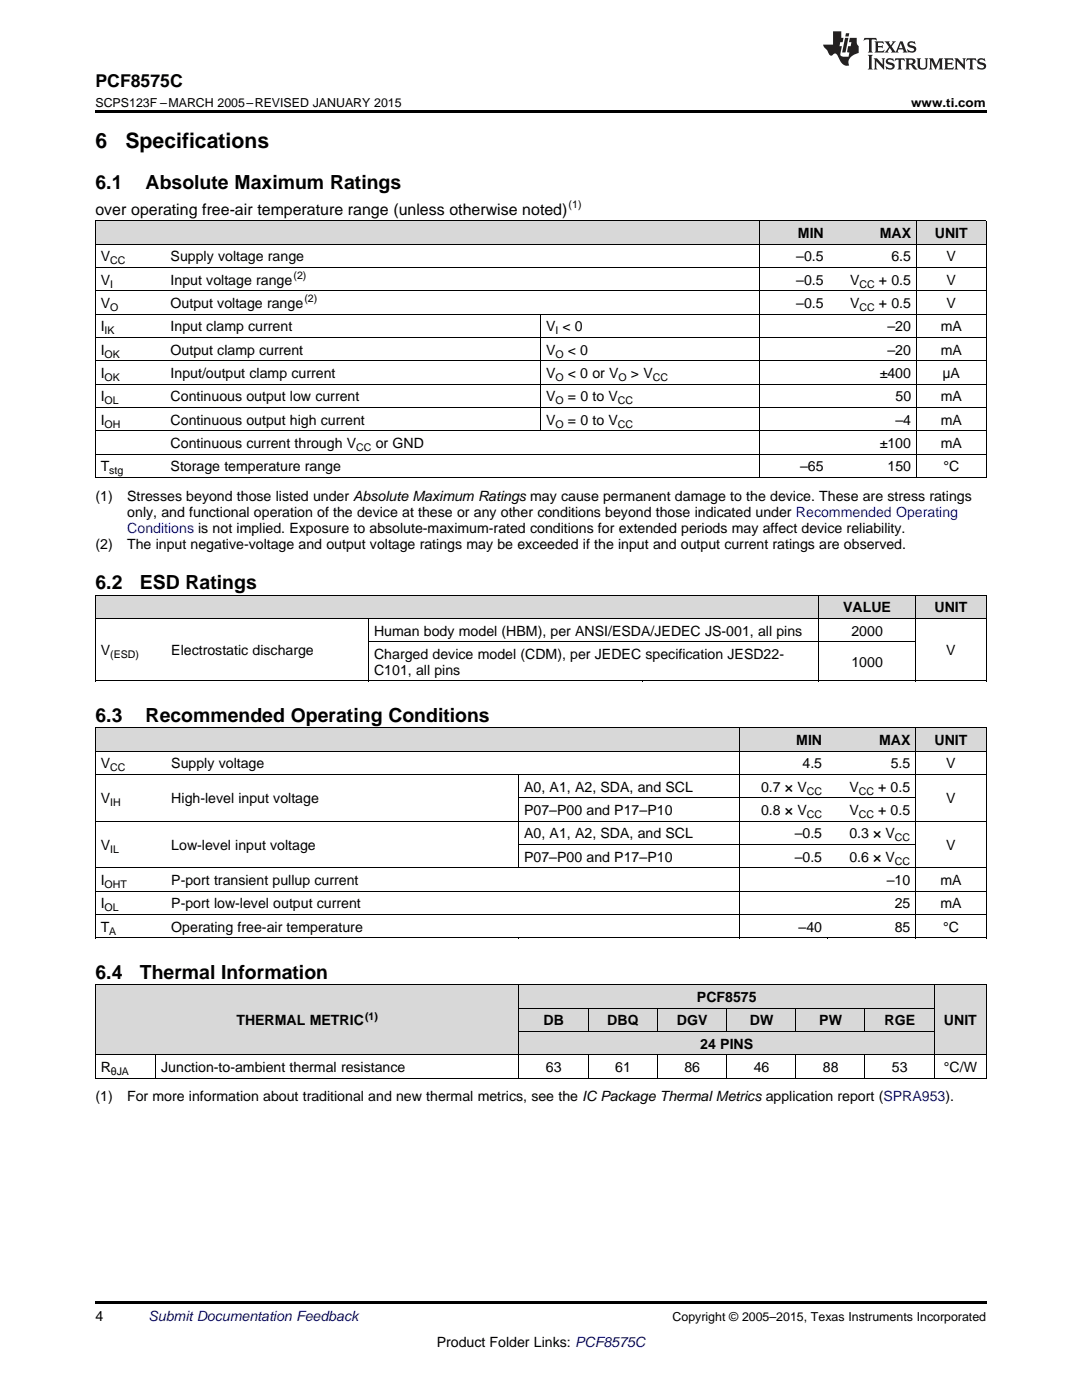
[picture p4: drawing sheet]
<svg xmlns="http://www.w3.org/2000/svg" width="216mm" height="279mm" viewBox="0 0 216 279" stroke-linecap="round" stroke-linejoin="round" font-family="sans-serif">
<defs><g id="words">
<g font-size="4.2">
<text x="19" y="29.6">6</text>
<text x="25" y="29.6">Specifications</text>
</g>
<g font-size="3.9">
<text x="19" y="37.7">6.1</text>
<text x="29.1" y="37.7">Absolute Maximum Ratings</text>
<text x="19" y="117.5">6.2</text>
<text x="27.9" y="117.5">ESD Ratings</text>
<text x="19" y="144">6.3</text>
<text x="29.1" y="144">Recommended Operating Conditions</text>
<text x="19" y="195.3">6.4</text>
<text x="27.9" y="195.3">Thermal Information</text>
</g>
<text font-size="3.5" x="19" y="17.3">PCF8575C</text>
<text font-size="3.2" x="19" y="42.9">over operating free-air temperature range (unless otherwise noted)</text>
<g font-size="2.8">
<text x="159.2" y="47.5">MIN</text>
<text x="175.5" y="47.5">MAX</text>
<text x="186.5" y="47.5">UNIT</text>
<text x="20.1" y="52.2">V</text>
<text x="34" y="52.2">Supply voltage range</text>
<text x="158.9" y="52.2">–0.5</text>
<text x="177.9" y="52.2">6.5</text>
<text x="188.9" y="52.2">V</text>
<text x="20.1" y="56.8">V</text>
<text x="34" y="56.8">Input voltage range</text>
<text x="158.9" y="56.8">–0.5</text>
<text x="169.6" y="56.8">V</text>
<text x="175.4" y="56.8">+ 0.5</text>
<text x="188.9" y="56.8">V</text>
<text x="20.1" y="61.5">V</text>
<text x="34" y="61.5">Output voltage range</text>
<text x="158.9" y="61.5">–0.5</text>
<text x="169.6" y="61.5">V</text>
<text x="175.4" y="61.5">+ 0.5</text>
<text x="188.9" y="61.5">V</text>
<text x="20.1" y="66.1">I</text>
<text x="20.1" y="70.8">I</text>
<text x="34" y="66.1">Input clamp current</text>
<text x="34" y="70.8">Output clamp current</text>
<text x="109" y="66.1">V &lt; 0</text>
<text x="109" y="70.8">V</text>
<text x="113.3" y="70.8">&lt; 0</text>
<text x="177.1" y="66.1">–20</text>
<text x="177.1" y="70.8">–20</text>
<text x="187.7" y="66.1">mA</text>
<text x="187.7" y="70.8">mA</text>
<text x="20.1" y="75.5">I</text>
<text x="34" y="75.5">Input/output clamp current</text>
<text x="109" y="75.5">V</text>
<text x="113.3" y="75.5">&lt; 0 or V</text>
<text x="125.9" y="75.5">&gt; V</text>
<text x="175.5" y="75.5">±400</text>
<text x="188.1" y="75.5">μA</text>
<text x="20.1" y="80.1">I</text>
<text x="34" y="80.1">Continuous output low current</text>
<text x="109" y="80.1">V</text>
<text x="113.3" y="80.1">= 0 to V</text>
<text x="178.7" y="80.1">50</text>
<text x="187.7" y="80.1">mA</text>
<text x="20.1" y="84.8">I</text>
<text x="34" y="84.8">Continuous output high current</text>
<text x="34" y="89.4">Continuous current through V</text>
<text x="75" y="89.4">or GND</text>
<text x="109" y="84.8">V</text>
<text x="113.3" y="84.8">= 0 to V</text>
<text x="175.5" y="89.4">±100</text>
<text x="178.7" y="84.8">–4</text>
<text x="187.7" y="84.8">mA</text>
<text x="187.7" y="89.4">mA</text>
<text x="20.1" y="94.1">T</text>
<text x="34" y="94.1">Storage temperature range</text>
<text x="159.7" y="94.1">–65</text>
<text x="177.1" y="94.1">150</text>
<text x="188.2" y="94.1">°C</text>
<text x="19" y="99.9">(1)</text>
<text x="25.4" y="99.9">Stresses beyond those listed under Absolute Maximum Ratings may cause permanent damage to the device. These are stress ratings</text>
<text x="25.4" y="103.1">only, and functional operation of the device at these or any other conditions beyond those indicated under Recommended Operating</text>
<text x="19" y="109.5">(2)</text>
<text x="25.4" y="109.5">The input negative-voltage and output voltage ratings may be exceeded if the input and output current ratings are observed.</text>
<text x="168.2" y="122.2">VALUE</text>
<text x="186.5" y="122.2">UNIT</text>
<text x="20.1" y="130.8">V</text>
<text x="34.2" y="130.8">Electrostatic discharge</text>
<text x="74.6" y="126.9">Human body model (HBM), per ANSI/ESDA/JEDEC JS-001, all pins</text>
<text x="74.6" y="131.5">Charged device model (CDM), per JEDEC specification JESD22-</text>
<text x="169.9" y="126.9">2000</text>
<text x="188.8" y="130.8">V</text>
<text x="74.6" y="134.7">C101, all pins</text>
<text x="169.9" y="133.1">1000</text>
<text x="158.9" y="148.7">MIN</text>
<text x="175.4" y="148.7">MAX</text>
<text x="186.5" y="148.7">UNIT</text>
<text x="20.1" y="153.4">V</text>
<text x="34.2" y="153.4">Supply voltage</text>
<text x="160.1" y="153.4">4.5</text>
<text x="177.7" y="153.4">5.5</text>
<text x="188.8" y="153.4">V</text>
<text x="20.1" y="160.3">V</text>
<text x="34.2" y="160.3">High-level input voltage</text>
<text x="104.6" y="158">A0, A1, A2, SDA, and SCL</text>
<text x="151.9" y="158">0.7 × V</text>
<text x="169.5" y="158">V</text>
<text x="175.2" y="158">+ 0.5</text>
<text x="188.8" y="160.3">V</text>
<text x="104.6" y="162.7">P07–P00 and P17–P10</text>
<text x="104.6" y="167.3">A0, A1, A2, SDA, and SCL</text>
<text x="151.9" y="162.7">0.8 × V</text>
<text x="158.6" y="167.3">–0.5</text>
<text x="169.5" y="162.7">V</text>
<text x="169.5" y="167.3">0.3 × V</text>
<text x="175.2" y="162.7">+ 0.5</text>
<text x="20.1" y="169.7">V</text>
<text x="34.2" y="169.7">Low-level input voltage</text>
<text x="104.6" y="172">P07–P00 and P17–P10</text>
<text x="158.6" y="172">–0.5</text>
<text x="169.5" y="172">0.6 × V</text>
<text x="188.8" y="169.7">V</text>
<text x="20.1" y="176.6">I</text>
<text x="34.2" y="176.6">P-port transient pullup current</text>
<text x="177" y="176.6">–10</text>
<text x="187.6" y="176.6">mA</text>
<text x="20.1" y="181.3">I</text>
<text x="20.1" y="185.9">T</text>
<text x="34.2" y="181.3">P-port low-level output current</text>
<text x="34.2" y="185.9">Operating free-air temperature</text>
<text x="159.3" y="185.9">–40</text>
<text x="178.5" y="181.3">25</text>
<text x="178.5" y="185.9">85</text>
<text x="187.6" y="181.3">mA</text>
<text x="188.2" y="185.9">°C</text>
<text x="139.1" y="200">PCF8575</text>
<text x="47.2" y="204.6">THERMAL METRIC</text>
<text x="108.4" y="204.6">DB</text>
<text x="121.2" y="204.6">DBQ</text>
<text x="135.1" y="204.6">DGV</text>
<text x="139.7" y="209.3">24 PINS</text>
<text x="149.6" y="204.6">DW</text>
<text x="163.5" y="204.6">PW</text>
<text x="176.5" y="204.6">RGE</text>
<text x="188.3" y="204.6">UNIT</text>
<text x="20.1" y="213.9">R</text>
<text x="32.2" y="213.9">Junction-to-ambient thermal resistance</text>
<text x="108.9" y="213.9">63</text>
<text x="122.8" y="213.9">61</text>
<text x="136.6" y="213.9">86</text>
<text x="150.4" y="213.9">46</text>
<text x="164.2" y="213.9">88</text>
<text x="178" y="213.9">53</text>
<text x="188.3" y="213.9">°C/W</text>
<text x="19" y="219.8">(1)</text>
<text x="25.4" y="219.8">For more information about traditional and new thermal metrics, see the IC Package Thermal Metrics application report (SPRA953).</text>
<text x="19" y="263.6">4</text>
<text x="87.1" y="268.9">Product Folder Links: PCF8575C</text>
</g>
<text font-size="2.8" fill="#00f" x="25.4" y="106.3">Conditions is not implied. Exposure to absolute-maximum-rated conditions for extended periods may affect device reliability.</text>
<text font-size="2.8" fill="#0000c8" x="29.6" y="263.6">Submit Documentation Feedback</text>
<g font-size="2.5">
<text x="19" y="21.4">SCPS123F –MARCH 2005–REVISED JANUARY 2015</text>
<text x="181.8" y="21.4">www.ti.com</text>
<text x="134.2" y="263.6">Copyright © 2005–2015, Texas Instruments Incorporated</text>
</g>
<g font-size="2.1">
<text x="113.5" y="41.6">(1)</text>
<text x="22" y="52.7">CC</text>
<text x="22" y="57.4">I</text>
<text x="58.6" y="55.7">(2)</text>
<text x="171.5" y="57.4">CC</text>
<text x="22" y="62.1">O</text>
<text x="60.7" y="60.4">(2)</text>
<text x="171.5" y="62.1">CC</text>
<text x="20.9" y="66.7">IK</text>
<text x="20.9" y="71.4">OK</text>
<text x="110.8" y="66.7">I</text>
<text x="110.8" y="71.4">O</text>
<text x="20.9" y="76">OK</text>
<text x="110.8" y="76">O</text>
<text x="123.4" y="76">O</text>
<text x="130.2" y="76">CC</text>
<text x="20.9" y="80.7">OL</text>
<text x="110.8" y="80.7">O</text>
<text x="123.3" y="80.7">CC</text>
<text x="20.9" y="85.3">OH</text>
<text x="71.1" y="90">CC</text>
<text x="110.8" y="85.3">O</text>
<text x="123.3" y="85.3">CC</text>
<text x="21.8" y="94.7">stg</text>
<text x="22" y="131.3">(ESD)</text>
<text x="22" y="153.9">CC</text>
<text x="22" y="160.9">IH</text>
<text x="161" y="158.6">CC</text>
<text x="171.3" y="158.6">CC</text>
<text x="161" y="163.2">CC</text>
<text x="171.3" y="163.2">CC</text>
<text x="178.6" y="167.9">CC</text>
<text x="22" y="170.2">IL</text>
<text x="178.6" y="172.5">CC</text>
<text x="20.9" y="177.2">OHT</text>
<text x="20.9" y="181.9">OL</text>
<text x="21.8" y="186.5">A</text>
<text x="72.9" y="203.5">(1)</text>
<text x="22.1" y="214.5">θJA</text>
</g>
</g></defs>
<g fill="#d8d8d8">
<path d="M19 196.6h12.1v13.9h-12.1z"/>
<path d="M31.1 196.6h32.8v13.9h-32.8z"/>
<path d="M63.9 196.6h39.7v13.9h-39.7z"/>
<path d="M103.6 205.9h13.8v4.6h-13.8z"/>
<path d="M117.4 205.9h13.8v4.6h-13.8z"/>
<path d="M131.2 205.9h13.9v4.6h-13.9z"/>
<path d="M145.1 205.9h13.8v4.6h-13.8z"/>
<path d="M158.9 205.9h13.7v4.6h-13.7z"/>
<path d="M172.6 205.9h13.9v4.6h-13.9z"/>
<path d="M186.5 196.6h10.3v13.9h-10.3z"/>
<path d="M103.6 201.2h13.8v4.7h-13.8z"/>
<path d="M117.4 201.2h13.8v4.7h-13.8z"/>
<path d="M131.2 201.2h13.9v4.7h-13.9z"/>
<path d="M145.1 201.2h13.8v4.7h-13.8z"/>
<path d="M158.9 201.2h13.7v4.7h-13.7z"/>
<path d="M172.6 201.2h13.9v4.7h-13.9z"/>
<path d="M103.6 196.6h13.8v4.6h-13.8z"/>
<path d="M117.4 196.6h13.8v4.6h-13.8z"/>
<path d="M131.2 196.6h13.9v4.6h-13.9z"/>
<path d="M145.1 196.6h13.8v4.6h-13.8z"/>
<path d="M158.9 196.6h13.7v4.6h-13.7z"/>
<path d="M172.6 196.6h13.9v4.6h-13.9z"/>
<path d="M19 145.3h14.1v4.7h-14.1z"/>
<path d="M33.1 145.3h70.4v4.7h-70.4z"/>
<path d="M103.5 145.3h44v4.7h-44z"/>
<path d="M147.5 145.3h17.6v4.7h-17.6z"/>
<path d="M165.1 145.3h17.6v4.7h-17.6z"/>
<path d="M182.7 145.3h14.1v4.7h-14.1z"/>
<path d="M19 118.8h14.1v4.7h-14.1z"/>
<path d="M33.1 118.8h40.5v4.7h-40.5z"/>
<path d="M73.6 118.8h54.6v4.7h-54.6z"/>
<path d="M128.2 118.8h35.2v4.7h-35.2z"/>
<path d="M163.4 118.8h19.3v4.7h-19.3z"/>
<path d="M182.7 118.8h14.1v4.7h-14.1z"/>
<path d="M19 44.1h14v4.7h-14z"/>
<path d="M33 44.1h74.9v4.7h-74.9z"/>
<path d="M107.9 44.1h43.6v4.7h-43.6z"/>
<path d="M151.5 44.1h14v4.7h-14z"/>
<path d="M165.5 44.1h17.4v4.7h-17.4z"/>
<path d="M182.9 44.1h13.9v4.7h-13.9z"/>
</g>
<g fill="#000">
<path d="M19 22h177.8v.5h-177.8zM19 135.9l.2 .1zM73.5 135.9l.1 .1zM128.1 135.9l.1 .1zM163.3 135.9l.1 .1zM182.6 135.9l.1 .1zM196.7 135.9l.1 .1zM19 187.2h.2zM103.4 187.2h.1zM147.4 187.2h.1zM165 187.2h.1zM182.6 187.2h.1z"/>
<path d="M196.7 187.2h.1zM19 215.2h.2zM63.8 215.2h.1zM103.5 215.2h.1zM117.3 215.2h.1zM131.1 215.2h.1zM145 215.2h.1zM158.7 215.2h.2zM172.5 215.2h.1zM186.4 215.2h.1zM196.7 215.2h.1zM19 259.7h177.8v.5h-177.8z"/>
</g>
<g fill="none" stroke="#000" stroke-width=".2">
<path d="M19 58h177.8M19 53.4h177.8M19 48.7h177.8M19 44.1h177.8M19.1 44.1v51.3M151.5 44.1v51.3M182.8 44.1v51.3M196.8 44.1v51.3M19 76.7h177.8M19 72h177.8M19 67.4h177.8M19 62.7h177.8"/>
<path d="M107.9 62.8v23.2M19 95.3h177.8M19 90.6h177.8M19 86h177.8M19 81.3h177.8M19 118.8h177.8M19.1 118.8v17.2M163.3 118.8v17.2M182.7 118.8v17.2M196.8 118.8v17.2M19 135.9h177.8M19 123.4h177.8"/>
<path d="M73.5 123.4v12.6M73.6 128.1h109.1M19 154.6h177.8M19 149.9h177.8M19 145.3h177.8M19.1 145.3v41.9M103.5 154.6v18.6M103.5 159.2h79.2M147.5 145.3v41.9M182.7 145.3v41.9M196.8 145.3v41.9M19 177.9h177.8"/>
<path d="M19 173.2h177.8M19 163.9h177.8M103.5 168.5h79.2M19 196.5h177.8M19 187.2h177.8M19 182.5h177.8M19.1 196.5v18.7M103.6 196.5v18.7M186.4 196.5v18.7M196.8 196.5v18.7M19 215.1h177.8M19 210.5h177.8"/>
<path d="M31.1 210.5v4.7M103.6 205.8h82.8M103.6 201.2h82.8M117.4 201.2v4.7M117.4 210.5v4.7M131.2 201.2v4.7M131.2 210.5v4.7M145 201.2v4.7M145 210.5v4.7M158.8 201.2v4.7M158.8 210.5v4.7M172.6 201.2v4.7"/>
<path d="M172.6 210.5v4.7"/>
</g>
<g fill="#231f20">
<path d="M172.5 7.6l-.1 .5 .4-.2h.6v.1v2.1l-.2 .4h.9l-.2-.4v-2.1l.1-.1h.5l.5 .2-.2-.5zM174.5 8.3l.2 .3v1.5l-.2 .4h1.8l.2-.6a1.04 1.04 0 0 1-1.3 .2v-.7h.6l.3 .2v-.6l-.3 .2h-.6v-.6l.8-.1 .4 .3-.2-.5zM176.5 8.3l.9 1.1-.9 1.1h.8l-.2-.2 .4-.7 .5 .7-.2 .2h1.5l-.2-.2 .2-.4h.9l.1 .4-.2 .2h1l-.3-.3-.7-1.9h-.5l-.9 2-.8-1 .9-1h-.8l.1 .3-.4 .5-.3-.6 .1-.2zM179.7 8.6l.4 1h-.7zM181.3 8.4a.63 .63 0 0 0-.2 .7 .63 .63 0 0 0 .6 .4l.6 .2 .1 .2a.75 .75 0 0 1-.7 .4 .75 .75 0 0 1-.6-.5l.1 .7 .1-.1a1.11 1.11 0 0 0 1.5-.6 1.13 1.13 0 0 0-1.2-.8l-.1-.4a1.04 1.04 0 0 1 1.2 .2l-.2-.5-.2 .1-.4-.2zM173.2 10.9l.2 .4v2.2l-.2 .4h1l-.3-.4v-2.2l.3-.4zM174.3 11.6l.3 .4v1.5l-.3 .4h.8l-.2-.4v-1.3l1.5 1.7v-1.9l.2-.4h-.7l.2 .4v.9l-1.1-1.3zM177 11.8a.62 .62 0 0 0-.2 .7 .62 .62 0 0 0 .6 .4l.6 .1 .1 .3a.76 .76 0 0 1-.7 .3 .76 .76 0 0 1-.7-.4l.2 .7 .1-.1a1.11 1.11 0 0 0 1.5-.6 1.13 1.13 0 0 0-1.2-.8l-.1-.4a1.04 1.04 0 0 1 1.2 .2l-.2-.6-.2 .1-.5-.1zM178.7 11.6l-.2 .6a.61 .61 0 0 1 .8-.3v1.6l-.2 .4h.9l-.2-.4v-1.6a.63 .63 0 0 1 .7 .3l-.1-.6zM180.6 11.6l.3 .4v1.5l-.3 .4h1l-.2-.2-.1-.8 .6 .2a.76 .76 0 0 0 1.2 .7l-1-1a.58 .58 0 0 0 .6-.5 .58 .58 0 0 0-.5-.6zM181.4 11.9h.1a.45 .45 0 0 1 .5 .1 .45 .45 0 0 1 .1 .5l-.8 .2zM182.9 11.6l.2 .2a2.17 2.17 0 0 0 .3 1.9 .99 .99 0 0 0 1.6-.6v-1.1l.2-.4h-.7l.2 .2a1.92 1.92 0 0 1-.2 1.8 .6 .6 0 0 1-.9-.5v-1.1l.2-.4zM185.4 11.6l.2 .4v1.5l-.2 .4h.7l-.2-.4v-1.4l.8 1.8 .8-1.8v1.4l-.2 .4h.9l-.2-.4v-1.5l.2-.4h-.8l-.6 1.5-.6-1.5zM188.4 11.6l.2 .4v1.5l-.2 .4h1.8l.1-.6a1.04 1.04 0 0 1-1.2 .1v-.6h.5l.4 .2v-.6l-.4 .2h-.5v-.7h.8l.3 .3-.1-.6zM190.5 11.6l.2 .4v1.5l-.2 .4h.7l-.2-.4v-1.3l1.5 1.7v-1.9l.2-.4h-.7l.2 .4v.9l-1.1-1.3zM192.9 11.6l-.1 .6a.61 .61 0 0 1 .7-.3l.1 1.6-.3 .4h1l-.3-.4 .1-1.6a.63 .63 0 0 1 .7 .3l-.1-.6zM195.2 11.8a.62 .62 0 0 0-.2 .7 .62 .62 0 0 0 .6 .4l.6 .1 .1 .3a.76 .76 0 0 1-.7 .3 .76 .76 0 0 1-.6-.4l.1 .7 .1-.1a1.11 1.11 0 0 0 1.6-.6 1.13 1.13 0 0 0-1.3-.8l-.1-.4a1.04 1.04 0 0 1 1.2 .2l-.1-.6-.2 .1-.5-.1z"/>
<path d="M166.2 6.3v2.6h-1.9v.4l.8 .9a.91 .91 0 0 0 1 .8 .56 .56 0 0 1 .5-.3 .56 .56 0 0 1 .5 .3l.4 .8a1.53 1.53 0 0 0 1.9 1.2 1.54 1.54 0 0 1 1-2.1l.9-.3v-1.4a1.52 1.52 0 0 1-.4-1.6h-1.3l-.2 .8h.5l-.2 .8h-.5l-.1 1v.2l.4 .1-.2 .8a1.93 1.93 0 0 1-1.6-.3l.3-1.8h-.5l.2-.8h.4l.2-.8h-.4v-1.3zM168.6 7.6l-.6 2.9h.7l.6-2.9zM168.8 6.6l-.1 .7h.6l.2-.7z"/>
</g>
<use href="#words"/>
</svg>
